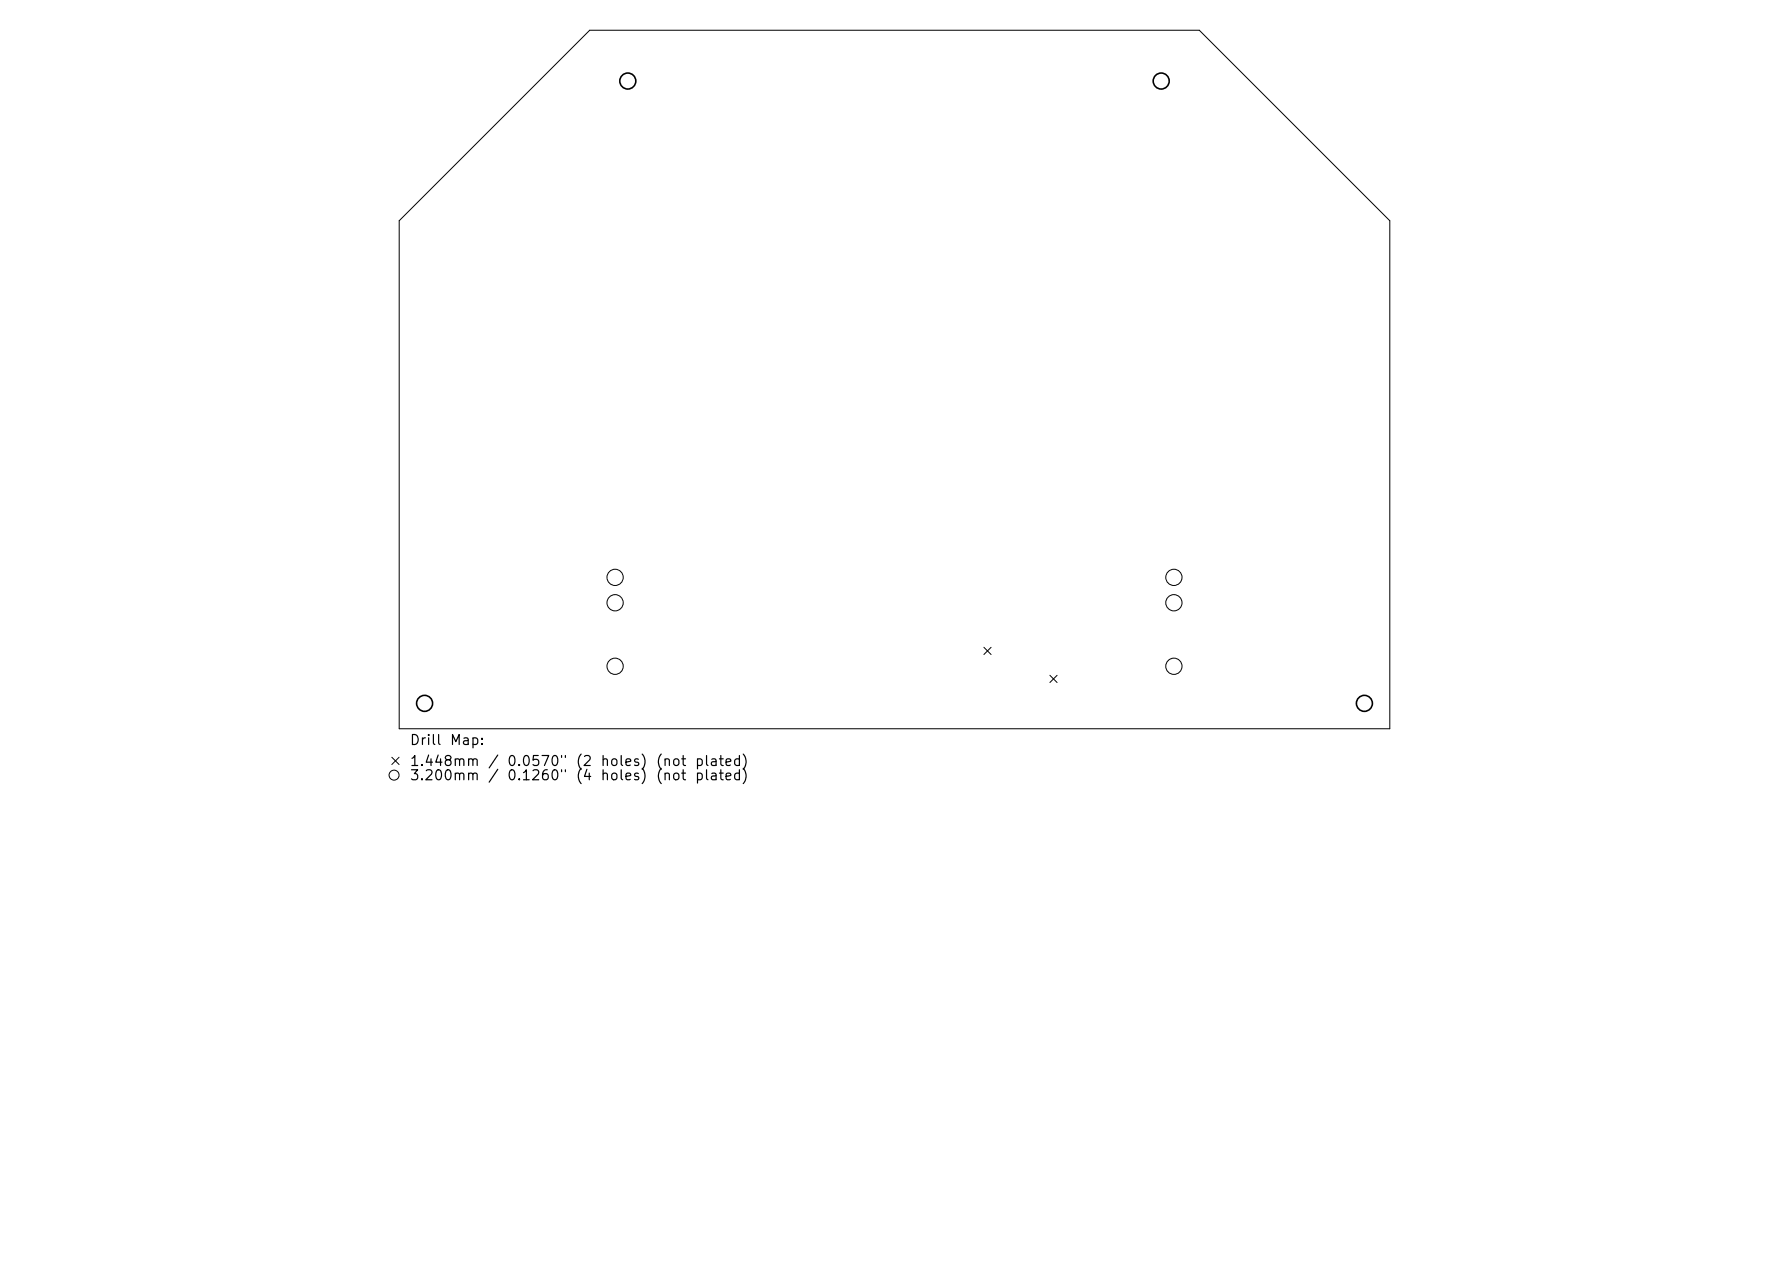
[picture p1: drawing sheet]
<svg xmlns="http://www.w3.org/2000/svg" width="297mm" height="210mm" viewBox="0 0 297 210" stroke-linecap="round" stroke-linejoin="round" font-family="sans-serif">
<defs><g id="words">
<g font-size="1.7">
<text x="67.9" y="124.1">Drill</text>
<text x="74.6" y="124.1">Map:</text>
<text x="67.9" y="127.6">1.448mm</text>
<text x="67.9" y="130">3.200mm</text>
<text x="80.9" y="127.6">/</text>
<text x="80.9" y="130">/</text>
<text x="84.1" y="127.6">0.0570&quot;</text>
<text x="84.1" y="130">0.1260&quot;</text>
<text x="95.4" y="127.6">(2</text>
<text x="95.4" y="130">(4</text>
<text x="99.6" y="127.6">holes)</text>
<text x="99.6" y="130">holes)</text>
<text x="108.7" y="127.6">(not</text>
<text x="108.7" y="130">(not</text>
<text x="115.2" y="127.6">plated)</text>
<text x="115.2" y="130">plated)</text>
</g>
</g></defs>
<g fill="none" stroke="#000" stroke-width=".17">
<path d="M97.9 5h101.2l31.6 31.6v84.4h-164.4v-84.4zM163.3 107.5l1.2 1.2M164.5 107.5l-1.2 1.2M174.3 112.1l1.2 1.2M175.5 112.1l-1.2 1.2M65.1 125.7l1.2 1.2M66.3 125.7l-1.2 1.2"/>
<circle cx="102.1" cy="95.9" r="1.35"/>
<circle cx="194.9" cy="95.9" r="1.35"/>
<circle cx="102.1" cy="110.6" r="1.35"/>
<circle cx="102.1" cy="100.1" r="1.35"/>
<circle cx="194.9" cy="110.6" r="1.35"/>
<circle cx="194.9" cy="100.1" r="1.35"/>
<circle cx="65.4" cy="128.7" r=".83"/>
</g>
<g fill="none" stroke="#000" stroke-width=".27">
<circle cx="104.2" cy="13.5" r="1.33"/>
<circle cx="192.8" cy="13.5" r="1.33"/>
<circle cx="70.5" cy="116.8" r="1.33"/>
<circle cx="226.5" cy="116.8" r="1.33"/>
</g>
<use href="#words"/>
</svg>
